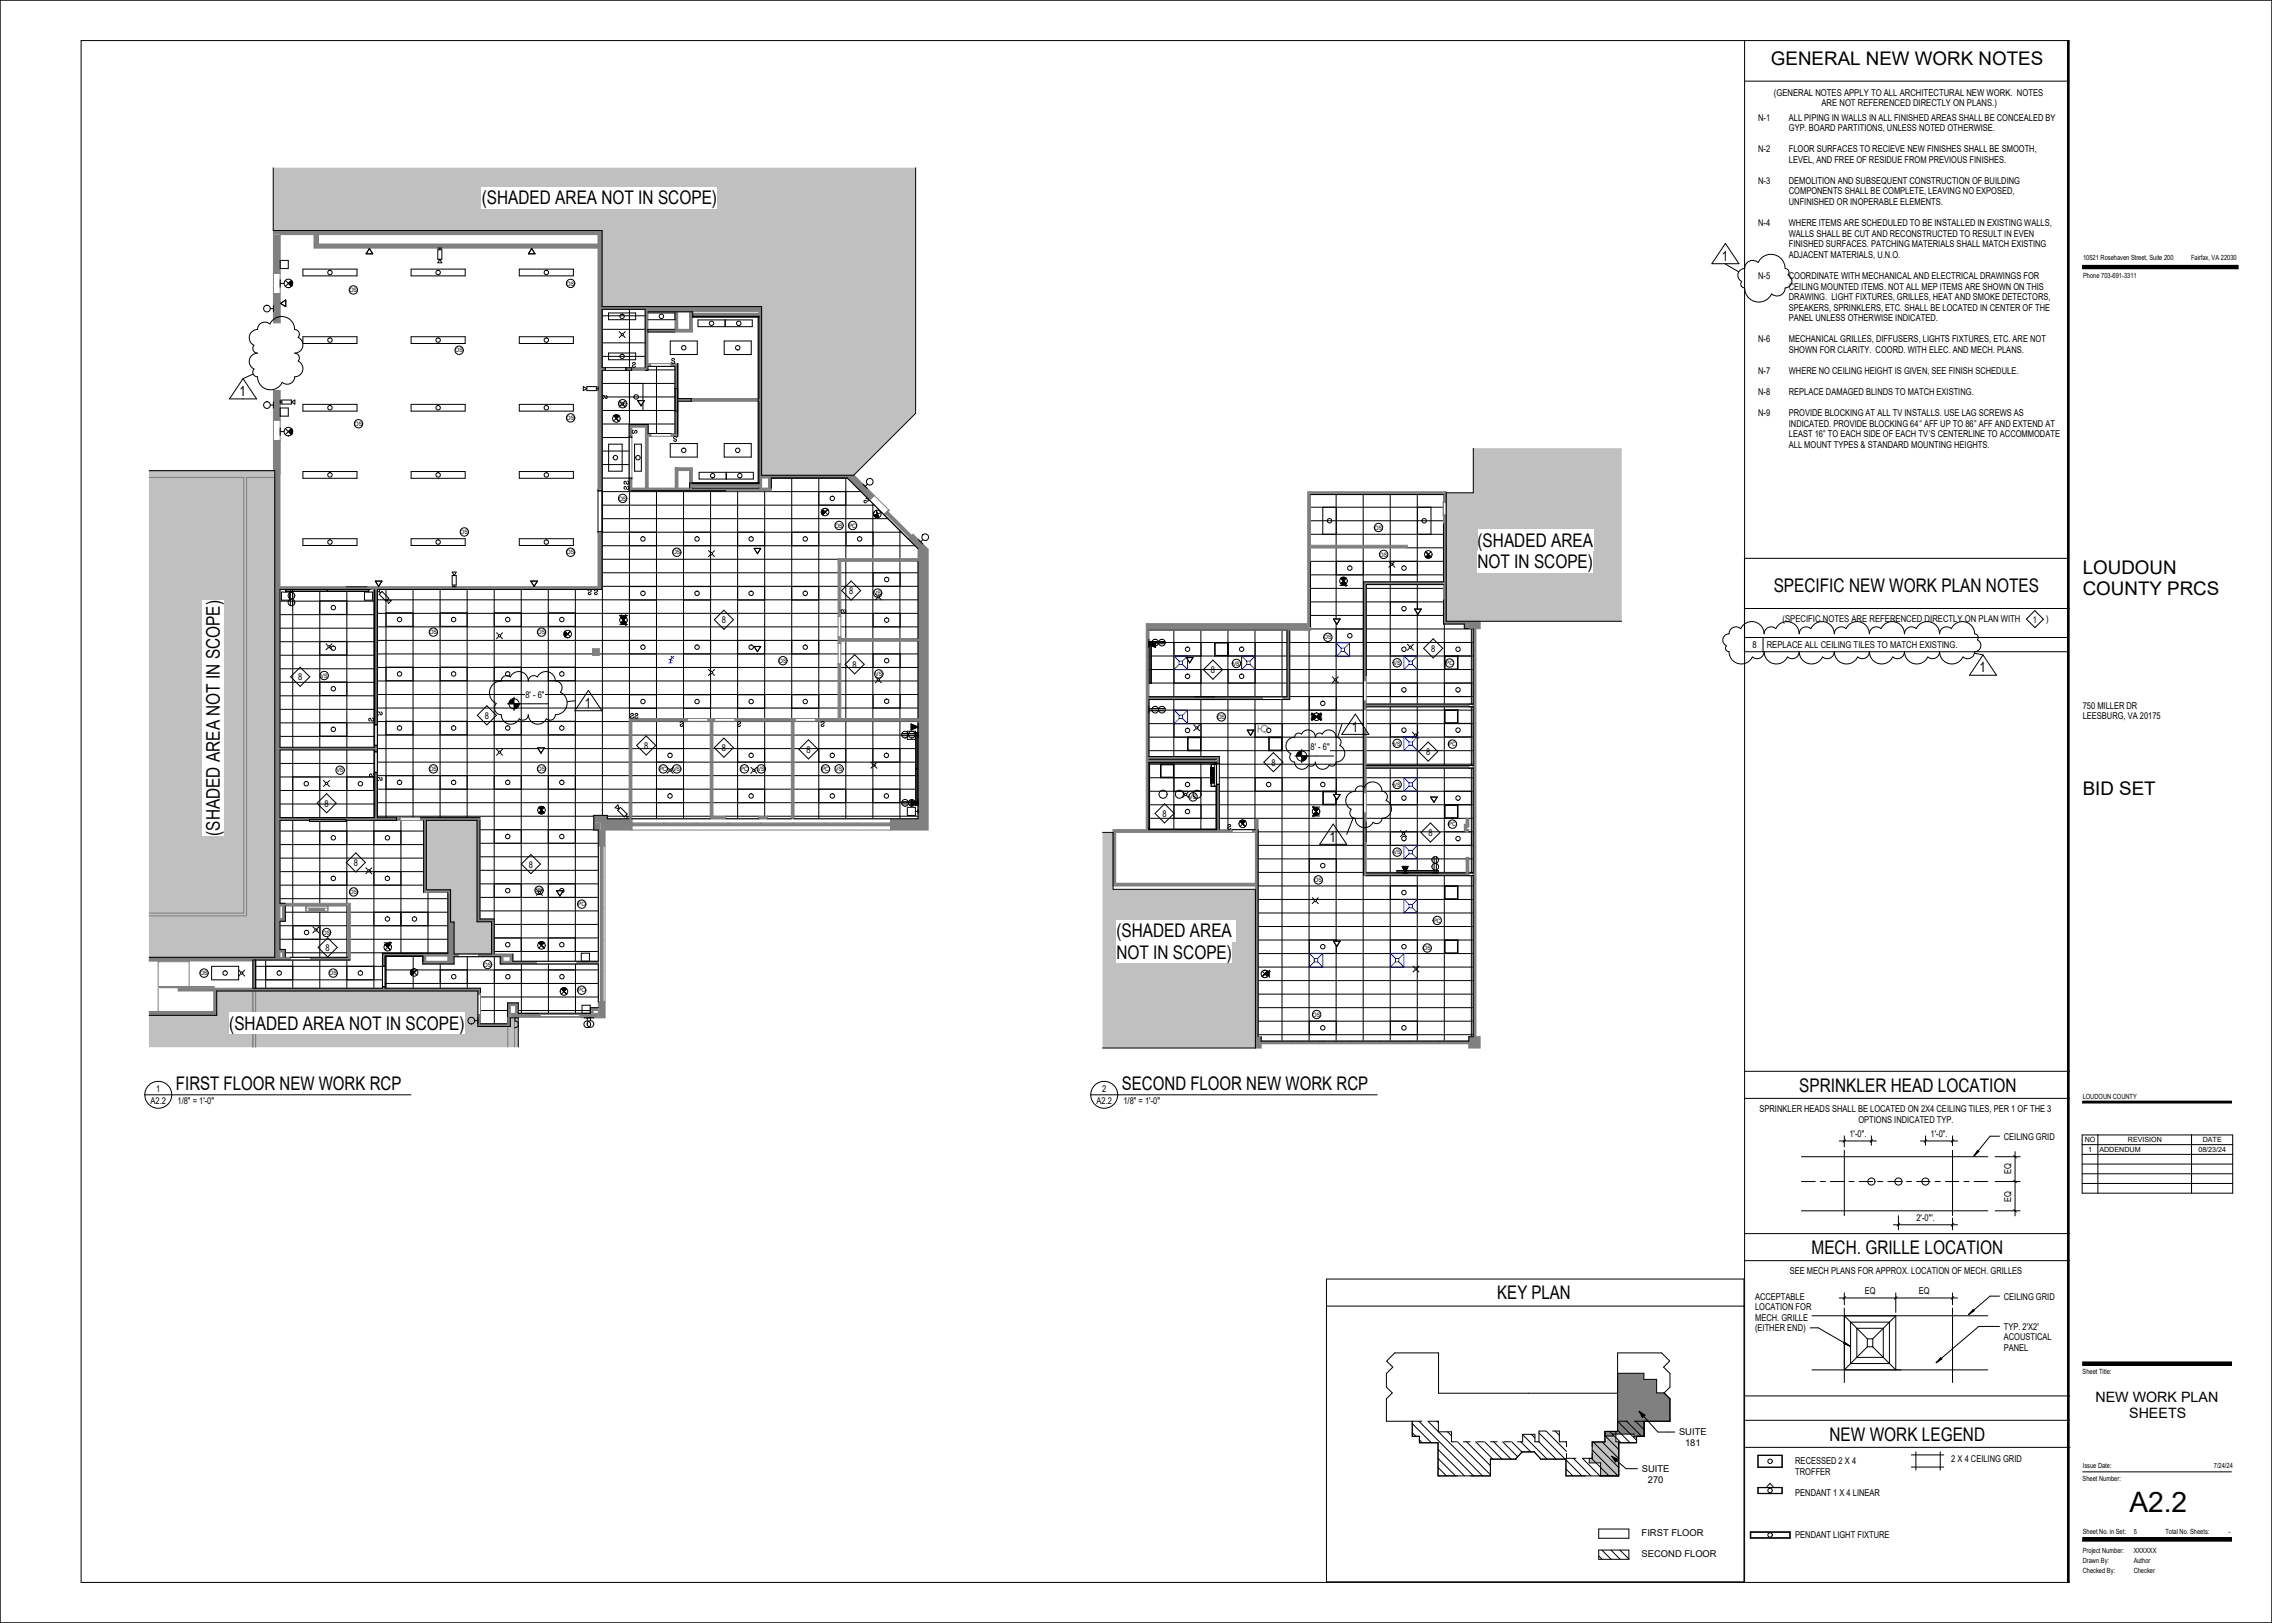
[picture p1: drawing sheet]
<svg xmlns="http://www.w3.org/2000/svg" width="1067mm" height="762mm" viewBox="0 0 1067 762" stroke-linecap="round" stroke-linejoin="round" font-family="sans-serif">
<defs><g id="words">
<text font-size="13.2" x="1000" y="710">A2.2</text>
<g font-size="8.8">
<text x="832" y="31">GENERAL NEW WORK NOTES</text>
<text x="226" y="96">(SHADED AREA NOT IN SCOPE)</text>
<text x="694" y="257">(SHADED AREA</text>
<text x="694" y="267">NOT IN SCOPE)</text>
<text x="978" y="270">LOUDOUN</text>
<text x="833" y="278">SPECIFIC NEW WORK PLAN NOTES</text>
<text x="978" y="280">COUNTY PRCS</text>
<text x="978" y="373">BID SET</text>
<text x="103" y="392" transform="rotate(-90 103 392)">(SHADED AREA NOT IN SCOPE)</text>
<text x="524" y="440">(SHADED AREA</text>
<text x="524" y="450">NOT IN SCOPE)</text>
<text x="108" y="483">(SHADED AREA NOT IN SCOPE)</text>
<text x="83" y="512">FIRST FLOOR NEW WORK RCP</text>
<text x="527" y="512">SECOND FLOOR NEW WORK RCP</text>
<text x="845" y="513">SPRINKLER HEAD LOCATION</text>
<text x="851" y="589">MECH. GRILLE LOCATION</text>
<text x="703" y="610">KEY PLAN</text>
<text x="859" y="676">NEW WORK LEGEND</text>
</g>
<g font-size="6.7">
<text x="809" y="123">1</text>
<text x="112" y="186">1</text>
<text x="929" y="316">1</text>
<text x="275" y="332">1</text>
<text x="635" y="344">1</text>
<text x="624" y="395">1</text>
<text x="984" y="658">NEW WORK PLAN</text>
<text x="1000" y="666">SHEETS</text>
</g>
<g font-size="4.4">
<text x="833" y="45">(GENERAL NOTES APPLY TO ALL ARCHITECTURAL NEW WORK. NOTES</text>
<text x="855" y="50">ARE NOT REFERENCED DIRECTLY ON PLANS.)</text>
<text x="826" y="57">N-1</text>
<text x="840" y="57">ALL PIPING IN WALLS IN ALL FINISHED AREAS SHALL BE CONCEALED BY</text>
<text x="840" y="62">GYP. BOARD PARTITIONS, UNLESS NOTED OTHERWISE.</text>
<text x="826" y="71">N-2</text>
<text x="840" y="71">FLOOR SURFACES TO RECIEVE NEW FINISHES SHALL BE SMOOTH,</text>
<text x="840" y="76">LEVEL, AND FREE OF RESIDUE FROM PREVIOUS FINISHES.</text>
<text x="826" y="86">N-3</text>
<text x="840" y="86">DEMOLITION AND SUBSEQUENT CONSTRUCTION OF BUILDING</text>
<text x="840" y="91">COMPONENTS SHALL BE COMPLETE, LEAVING NO EXPOSED,</text>
<text x="840" y="96">UNFINISHED OR INOPERABLE ELEMENTS.</text>
<text x="826" y="106">N-4</text>
<text x="840" y="106">WHERE ITEMS ARE SCHEDULED TO BE INSTALLED IN EXISTING WALLS,</text>
<text x="840" y="111">WALLS SHALL BE CUT AND RECONSTRUCTED TO RESULT IN EVEN</text>
<text x="840" y="116">FINISHED SURFACES. PATCHING MATERIALS SHALL MATCH EXISTING</text>
<text x="840" y="121">ADJACENT MATERIALS, U.N.O.</text>
<text x="826" y="131">N-5</text>
<text x="840" y="131">COORDINATE WITH MECHANICAL AND ELECTRICAL DRAWINGS FOR</text>
<text x="840" y="136">CEILING MOUNTED ITEMS. NOT ALL MEP ITEMS ARE SHOWN ON THIS</text>
<text x="840" y="141">DRAWING. LIGHT FIXTURES, GRILLES, HEAT AND SMOKE DETECTORS,</text>
<text x="840" y="146">SPEAKERS, SPRINKLERS, ETC. SHALL BE LOCATED IN CENTER OF THE</text>
<text x="840" y="151">PANEL UNLESS OTHERWISE INDICATED.</text>
<text x="826" y="161">N-6</text>
<text x="840" y="161">MECHANICAL GRILLES, DIFFUSERS, LIGHTS FIXTURES, ETC. ARE NOT</text>
<text x="840" y="166">SHOWN FOR CLARITY. COORD. WITH ELEC. AND MECH. PLANS.</text>
<text x="826" y="176">N-7</text>
<text x="840" y="176">WHERE NO CEILING HEIGHT IS GIVEN, SEE FINISH SCHEDULE.</text>
<text x="826" y="186">N-8</text>
<text x="840" y="186">REPLACE DAMAGED BLINDS TO MATCH EXISTING.</text>
<text x="826" y="196">N-9</text>
<text x="840" y="196">PROVIDE BLOCKING AT ALL TV INSTALLS. USE LAG SCREWS AS</text>
<text x="840" y="200">INDICATED. PROVIDE BLOCKING 64</text>
<text x="901" y="200">”</text>
<text x="903" y="200">AFF UP TO 86”</text>
<text x="929" y="200">AFF AND EXTEND AT</text>
<text x="840" y="205">LEAST 16</text>
<text x="856" y="205">”</text>
<text x="858" y="205">TO EACH SIDE OF EACH TV’</text>
<text x="907" y="205">S CENTERLINE TO ACCOMMODATE</text>
<text x="840" y="210">ALL MOUNT TYPES &amp; STANDARD MOUNTING HEIGHTS.</text>
<text x="399" y="279">8</text>
<text x="339" y="293">8</text>
<text x="837" y="292">(SPECIFIC NOTES ARE REFERENCED DIRECTLY ON PLAN WITH</text>
<text x="955" y="293">1</text>
<text x="961" y="292">)</text>
<text x="823" y="304">8</text>
<text x="830" y="304">REPLACE ALL CEILING TILES TO MATCH EXISTING.</text>
<text x="672" y="306">8</text>
<text x="400" y="314">8</text>
<text x="569" y="316">8</text>
<text x="140" y="319">8</text>
<text x="247" y="328">8' - 6&quot;</text>
<text x="978" y="333">750 MILLER DR</text>
<text x="228" y="338">8</text>
<text x="978" y="338">LEESBURG, VA 20175</text>
<text x="302" y="352">8</text>
<text x="339" y="353">8</text>
<text x="379" y="354">8</text>
<text x="615" y="352">8' - 6&quot;</text>
<text x="597" y="360">8</text>
<text x="670" y="355">8</text>
<text x="152" y="379">8</text>
<text x="546" y="384">8</text>
<text x="671" y="393">8</text>
<text x="166" y="407">8</text>
<text x="248" y="407">8</text>
<text x="153" y="447">8</text>
<text x="73" y="513">1</text>
<text x="518" y="513">2</text>
<text x="71" y="518">A2.2</text>
<text x="83" y="519">1/8&quot; = 1'-0&quot;</text>
<text x="515" y="518">A2.2</text>
<text x="528" y="519">1/8&quot; = 1'-0&quot;</text>
<text x="826" y="522">SPRINKLER HEADS SHALL BE LOCATED ON 2X4 CEILING TILES, PER 1 OF THE 3</text>
<text x="873" y="527">OPTIONS INDICATED TYP.</text>
<text x="868" y="534">1'-0&quot;.</text>
<text x="907" y="534">1'-0&quot;.</text>
<text x="941" y="535">CEILING GRID</text>
<text x="944" y="551" transform="rotate(-90 944 551)">EQ</text>
<text x="944" y="564" transform="rotate(-90 944 564)">EQ</text>
<text x="900" y="573">2'-0&quot;'.</text>
<text x="840" y="598">SEE MECH PLANS FOR APPROX. LOCATION OF MECH. GRILLES</text>
<text x="824" y="610">ACCEPTABLE</text>
<text x="876" y="608">EQ</text>
<text x="901" y="608">EQ</text>
<text x="941" y="610">CEILING GRID</text>
<text x="824" y="615">LOCATION FOR</text>
<text x="824" y="620">MECH. GRILLE</text>
<text x="824" y="625">(EITHER END)</text>
<text x="941" y="624">TYP. 2'X2'</text>
<text x="941" y="629">ACOUSTICAL</text>
<text x="941" y="634">PANEL</text>
<text x="788" y="674">SUITE</text>
<text x="791" y="679">181</text>
<text x="843" y="688">RECESSED 2 X 4</text>
<text x="916" y="687">2 X 4 CEILING GRID</text>
<text x="771" y="691">SUITE</text>
<text x="843" y="693">TROFFER</text>
<text x="774" y="696">270</text>
<text x="843" y="703">PENDANT 1 X 4 LINEAR</text>
<text x="771" y="721">FIRST FLOOR</text>
<text x="843" y="722">PENDANT LIGHT FIXTURE</text>
<text x="771" y="731">SECOND FLOOR</text>
</g>
<g font-size="3.4">
<text x="978" y="122">10521 Rosehaven Street, Suite 200</text>
<text x="1029" y="122">Fairfax, VA 22030</text>
<text x="978" y="130">Phone 703-691-3311</text>
<text x="978" y="516">LOUDOUN COUNTY</text>
<text x="979" y="536">NO</text>
<text x="999" y="536">REVISION</text>
<text x="1034" y="536">DATE</text>
<text x="981" y="541">1</text>
<text x="986" y="541">ADDENDUM</text>
<text x="1032" y="541">08/23/24</text>
<text x="978" y="645">Sheet Title:</text>
<text x="978" y="689">Issue Date:</text>
<text x="1040" y="689">7/24/24</text>
<text x="978" y="696">Sheet Number:</text>
<text x="978" y="720">Sheet No. in Set:</text>
<text x="1002" y="720">5</text>
<text x="1017" y="720">Total No. Sheets:</text>
<text x="1046" y="720">-</text>
<text x="978" y="729">Project Number:</text>
<text x="1002" y="729">XXXXXX</text>
<text x="978" y="734">Drawn By:</text>
<text x="1002" y="734">Author</text>
<text x="978" y="739">Checked By:</text>
<text x="1002" y="739">Checker</text>
</g>
<g font-size="2.8">
<text x="164" y="137">OS</text>
<text x="266" y="134">OS</text>
<text x="214" y="165">OS</text>
<text x="291" y="191">OS</text>
<text x="266" y="197">OS</text>
<text x="166" y="200">OS</text>
<text x="291" y="235">OS</text>
<text x="216" y="251">OS</text>
<text x="392" y="248">OS</text>
<text x="399" y="248">PC</text>
<text x="645" y="249">OS</text>
<text x="266" y="260">OS</text>
<text x="316" y="260">OS</text>
<text x="648" y="261">OS</text>
<text x="410" y="279">VS</text>
<text x="202" y="298">OS</text>
<text x="252" y="298">OS</text>
<text x="622" y="300">OS</text>
<text x="366" y="311">OS</text>
<text x="411" y="317">VS</text>
<text x="579" y="313">VS</text>
<text x="654" y="312">VS</text>
<text x="679" y="312">PC</text>
<text x="150" y="318">VS</text>
<text x="572" y="338">OS</text>
<text x="654" y="350">VS</text>
<text x="680" y="350">PC</text>
<text x="158" y="363">VS</text>
<text x="202" y="362">OS</text>
<text x="252" y="362">OS</text>
<text x="310" y="362">PC</text>
<text x="316" y="362">VS</text>
<text x="348" y="362">PC</text>
<text x="356" y="362">VS</text>
<text x="386" y="362">PC</text>
<text x="392" y="362">VS</text>
<text x="654" y="369">VS</text>
<text x="558" y="375">VS</text>
<text x="680" y="388">PC</text>
<text x="654" y="401">VS</text>
<text x="164" y="420">OS</text>
<text x="251" y="419">OS</text>
<text x="617" y="414">OS</text>
<text x="271" y="426">PC</text>
<text x="673" y="433">PC</text>
<text x="151" y="439">OS</text>
<text x="668" y="446">OS</text>
<text x="227" y="454">OS</text>
<text x="94" y="458">OS</text>
<text x="155" y="458">OS</text>
<text x="271" y="466">PC</text>
<text x="616" y="477">OS</text>
</g>
</g></defs>
<g fill="none" stroke="#000" stroke-width=".47">
<path d="M819 503h153M819 516h153M846 543h87M846 555h6M855 555h2M860 555h6M866 540v31M868 555h3M873 555h6M882 555h2M887 555h6M895 555h3"/>
<path d="M900 555h6M909 555h2M913 555h7M917 540v31M922 555h3M927 555h6M819 579h153M846 569h87M819 592h153M851 618h82M866 614v35M866 618l11 11"/>
<path d="M917 614v35M869 621h18v19h-18zM872 624h12v13h-12zM877 629v3M877 629h2M877 632h2M877 632l-11 11M879 629l11-11v25l-11-11M879 629v3M819 655h153M851 643h82M820 667h152"/>
<path d="M820 680h152M825 698h12v3h-12zM825 683h12v6h-12zM830 698l1-1 2 1M837 699h-11v2h11M837 683h-11v6h11M898 689h15M898 683h15M900 682v8M911 682v8M822 719h19v3h-19zM822 720h18v2h-18z"/>
<circle cx="879" cy="555" r="1.7"/>
<circle cx="891" cy="555" r="1.7"/>
<circle cx="904" cy="555" r="1.7"/>
<circle cx="831" cy="686" r="1.1"/>
<circle cx="831" cy="700" r="1.1"/>
<circle cx="831" cy="721" r="1.1"/>
</g>
<g fill="#000">
<path d="M135 133l2-1v1v2zM288 195h2h1l-2 2zM135 203l2-2v2v1zM386 239l1 1-1 2v-2zM410 242l2-1 1 2h-2zM265 296l2 2-2 1v-1zM293 291l1 1-1 1-1-1zM291 290l2-1 1 1-1 1zM428 340l3 1-3 2zM428 376l3 1-3 1zM254 380l2 2h-2h-1zM253 379h1h2l-2 1z"/>
<path d="M181 444l1-1 1 1-1 1zM193 455l1 2-1 1v-1zM253 443l1-1 2 1-2 1zM264 464h1h1l-1 2z"/>
</g>
<g fill="#808080">
<path d="M281 108h2v122h-2z"/>
<path d="M128 108h153v2h-153z"/>
<path d="M84 464h142v1h-142z"/>
<path d="M226 481h14v1h-14z"/>
<path d="M131 424h32v1h-32z"/>
<path d="M224 385h1v48h-1z"/>
<path d="M225 432h7v1h-7z"/>
<path d="M231 433h1v15h-1z"/>
<path d="M199 385h1v34h-1z"/>
<path d="M200 418h12v1h-12z"/>
<path d="M210 419h2v32h-2z"/>
<path d="M235 449h1v4h-1z"/>
<path d="M129 223h2v227h-2z"/>
<path d="M431 253l5 5v132h-5z"/>
<path d="M238 472h2v9h-2z"/>
<path d="M358 223h39l1 1h-40z"/>
<path d="M356 145h2v84h-2z"/>
<path d="M283 144h75v1h-75z"/>
<path d="M297 173h7v1h-7z"/>
<path d="M303 145h1v28h-1z"/>
<path d="M303 199h1v6h-1z"/>
<path d="M303 205h1v24h-1z"/>
<path d="M295 199h8v2h-8z"/>
<path d="M334 339h1v45h-1z"/>
<path d="M372 339h1v45h-1z"/>
<path d="M394 262h37v2h-37z"/>
<path d="M395 300h36v1h-36z"/>
<path d="M317 193h1v11h-1z"/>
<path d="M317 171h1v11h-1z"/>
<path d="M356 187v1z"/>
<path d="M325 187h31v1h-31z"/>
<path d="M70 475h32v2h-32z"/>
<path d="M100 465h2v10h-2z"/>
<path d="M147 110h2v7h-2z"/>
<path d="M149 115h132v2h-132z"/>
<path d="M133 425h1v8h-1z"/>
<path d="M131 431h2v2h-2z"/>
<path d="M131 446h3v1h-3z"/>
<path d="M133 447h1v3h-1z"/>
<path d="M199 448h11v1h-11z"/>
<path d="M199 449h1v2h-1z"/>
<path d="M212 433h1v1h-1z"/>
<path d="M212 434h1v19h-1z"/>
<path d="M238 471h5v1h-5z"/>
<path d="M242 472h1v4h-1z"/>
<path d="M277 473h4v1h-4z"/>
<path d="M277 474h2v2h-2z"/>
<path d="M240 449h1v2h-1z"/>
<path d="M279 383h6v3h-6z"/>
<path d="M361 224h1v5h-1z"/>
<path d="M297 229h65v1h-65z"/>
<path d="M317 220h1v9h-1z"/>
<path d="M318 220h7v1h-7z"/>
<path d="M324 227h1v2h-1z"/>
<path d="M324 221h1v6h-1z"/>
<path d="M325 227h31v1h-31z"/>
<path d="M317 146h1v10h-1z"/>
<path d="M318 155h7v1h-7z"/>
<path d="M324 146h1v9h-1z"/>
<path d="M325 147h31v2h-31z"/>
<path d="M325 147v2z"/>
<path d="M304 145h52v1h-52z"/>
<path d="M417 241l10 11z"/>
<path d="M416 241l1-1v1l-1 1z"/>
<path d="M427 252l1-1v1h-1z"/>
<path d="M128 207v14h1v2h3v-16zM128 183v14h4v-14zM128 138v14h4v-14zM128 110v18h4v-18z"/>
<path d="M172 276v1h109v-1zM131 276v1h32v-1z"/>
<path d="M224 476v6h2v-6zM224 465v2h2v-2z"/>
<path d="M197 384v1h28v-1zM186 384v1h2v-1z"/>
<path d="M225 448v1h16v-1zM213 448v1h2v-1z"/>
<path d="M271 451v2h10v-2zM236 451v2h16v-2z"/>
<path d="M429 251l-2 2 4 5v-5zM417 239l-2 3zM397 223l11 12 3-2-10-10z"/>
<path d="M282 384v6h15v-6zM418 384v6h13v-6z"/>
<path d="M281 471v7h3v-7zM281 390v7h3v-7z"/>
<path d="M273 476v2h8v-2zM240 476v2h3v-2z"/>
<path d="M295 225v6h2v-6zM295 201v4h2v-4z"/>
<path d="M345 337v2h28v-2zM332 337v2h4v-2zM297 337v2h26v-2z"/>
<path d="M394 312v25h1v-25zM394 299v3h1v-3zM394 264v25h1v-25z"/>
<path d="M315 204v1h3v-1zM304 204v1h2v-1z"/>
<path d="M304 171v1h1v-1zM315 171v1h2v-1z"/>
<path d="M70 450v1h66v-1zM146 450v1h17v-1z"/>
</g>
<path d="M297 387h15M312 387h15M327 387h15M343 387h14M358 387h14" fill="none" stroke="#808080" stroke-width=".47"/>
<g fill="#808080">
<path d="M418 387v1z"/>
<path d="M297 387v1z"/>
<path d="M312 387v1z"/>
<path d="M327 387v1z"/>
<path d="M342 387h1v1h-1z"/>
<path d="M357 387h1v1h-1z"/>
<path d="M356 383h4v1h-4z"/>
</g>
<path d="M373 387h15M388 387h15M403 387h15" fill="none" stroke="#808080" stroke-width=".47"/>
<g fill="#808080">
<path d="M372 387h1v1h-1z"/>
<path d="M388 387v1z"/>
<path d="M403 387v1z"/>
<path d="M335 383h6v1h-6z"/>
</g>
<path d="M283 412v14M283 427v14M283 441v15M283 456v14" fill="none" stroke="#808080" stroke-width=".47"/>
<g fill="#808080">
<path d="M282 397h1v1h-1z"/>
<path d="M282 470h1v1h-1z"/>
<path d="M282 456h1h-1z"/>
<path d="M282 441h1h-1z"/>
<path d="M282 426h1v1h-1z"/>
<path d="M279 386h3v4h-3z"/>
</g>
<path d="M283 398v14" fill="none" stroke="#808080" stroke-width=".47"/>
<g fill="#808080">
<path d="M282 412h1h-1z"/>
<path d="M272 476h1v1h-1z"/>
</g>
<path d="M244 477h9" fill="none" stroke="#808080" stroke-width=".47"/>
<g fill="#808080">
<path d="M243 476h1v1h-1z"/>
<path d="M253 476v1z"/>
<path d="M281 250h2v27h-2z"/>
<path d="M295 337h2v47h-2z"/>
<path d="M163 424h2v27h-2z"/>
<path d="M199 451h13v2h-13z"/>
<path d="M278 305h3v3h-3z"/>
<path d="M163 276h9v1h-9z"/>
<path d="M318 187v1z"/>
<path d="M318 187h7v1h-7z"/>
<path d="M317 182h1v11h-1z"/>
<path d="M304 155h13v1h-13z"/>
<path d="M131 384h55v1h-55z"/>
<path d="M131 351h45v1h-45z"/>
<path d="M180 448h19v1h-19z"/>
<path d="M295 224v1h2v-1zM295 205h2z"/>
<path d="M294 173v1h3v-1zM283 173v1h1v-1z"/>
<path d="M176 363v21h1v-21zM176 350v3h1v-3zM176 277v63h1v-63z"/>
<path d="M281 250h2zM281 230h2z"/>
</g>
<path d="M70 477v15h173v-14h-3v4h-16v-17h-122v12zM70 221v229h59v-229zM200 385v33h12v15h1v15h18v-15h-7v-48zM128 79v29h155v36h75v79h43l29-29v-115z" fill="#c0c0c0"/>
<g fill="#fff">
<path d="M181 449v15h45v17h12v-10h5v5h34v-3h4v-20h-46v-4h-22v4h-14v-4zM264 464h1h1l-1 2zM193 455l1 2-1 1v-1z"/>
<path d="M283 145v28h14v1h-14v103h-106v107h48v48h7v16h9v3h40v-61h-2v-7h6v1h10v-47h99v-75h37v-4l-33-34h-36v6l-67 1v-32h9v5h13v-32h-13v2h-7v-1h6v-28zM253 443l1-1 2 1-2 1zM261 418h3l-1 3zM373 339v45h58v-45zM335 339v44h6v1h15v-1h4v1h12v-45zM297 339v45h37v-45zM253 379h1h2l-2 1zM254 380l2 2h-2h-1zM430 361h1v16v1h-1h-2v-2l2 1zM430 344h1v17h-1zM252 351h4l-2 3zM428 340l3 1-3 2zM395 301v36h36v-36zM278 305h3v3h-3zM354 304h3l-1 2zM395 264v36h36v-36zM265 296l2 2-2 1v-1zM293 291l1 1-1 1-1-1zM291 290l2-1 1 1-1 1zM354 258h3l-1 2zM410 242l2-1 1 2h-2zM386 239l1 1-1 2v-2zM288 195h2h1l-2 2zM299 188h4l-2 3z"/>
<path d="M131 385v39h34v27h-45v13h60v-16h30v-29h-11v-34h-37v1zM134 425v8h-3v13h3v4h29v-25h-9v3h-10v-3zM181 444l1-1 1 1-1 1zM131 352v32h45v-32zM131 277v74h45v-74zM154 277h19v1h-19zM134 277h20v1h-20z"/>
</g>
<g fill="#808080">
<path d="M238 478h2v4h-2z"/>
<path d="M119 451h1v13h-1z"/>
<path d="M273 476v1z"/>
<path d="M253 476h1v1h-1z"/>
<path d="M272 477h1z"/>
<path d="M180 463v1h1v-1zM180 449v5h1v-5z"/>
<path d="M373 337v2v-2zM383 337v2h48v-2z"/>
</g>
<g fill="none" stroke="#000" stroke-width=".47">
<path d="M128 79v29h155v36h75v79h43l29-29v-115M173 117l2 2h-3zM206 117h1v5h-1zM206 117h1M207 117h.1M250 117l1 2h-3zM132 133h1M132 122h3v4h-3zM132 131v4M134 132l3 3v-2v-1l-3 3M142 126h26v4h-26zM193 126h25v4h-25z"/>
<path d="M207 122v1h-1zM244 126h25v4h-25zM127 145h1M128 143v3M132 142l2-1v3zM142 158h26v3h-26zM193 158h25v3h-25zM244 158h25v3h-25zM283 148h20M283 155h20M286 147h12v3h-12zM291 156h1"/>
<path d="M292 158l-1 1M293 158l1 1M294 156h-1M296 145v28M304 147h13v3h-13M304 146h21v3h31v78h-32v2M317 155h-13v1h13M328 150h25v3h-25zM340 150v3M341 150v3M356 149h-31h31v38M283 161h20"/>
<path d="M283 167h20M284 173v1M286 166h12v3h-12zM294 173v1M296 174v25M297 174h.1M297 171v-1a.7 .7 0 0 1 1 0 .7 .7 0 0 1 0 1 .7 .7 0 0 1-1 0v1h1M303 173v-28h-20v28h14v1h-14v209M304 174h13M304 173v1h-1M304 172h13v32M308 172v32"/>
<path d="M315 160h12v6h-12zM317 169a.7 .7 0 0 0-1 0 .7 .7 0 0 0 0 1 .7 .7 0 0 0 1 0l-1 1-1-1M318 171v34M318 171h.1M340 160h13v6h-13zM127 190h1M128 189v3M132 188v2M132 192h3v3h-3zM132 189h.1M132 188h5v2h-5zM137 189l1-1v2z"/>
<path d="M142 190h26v3h-26zM193 190h25v3h-25zM244 190h25v3h-25zM274 182h2l-2 1zM276 182h4v1h-4zM280 182h1M281 182v1M283 180h34M283 186h34M283 193h34M283 199h34M285 186a.7 .7 0 0 1 0 1 .7 .7 0 0 1-1 0 .7 .7 0 0 1 0-1h-1v1"/>
<path d="M288 198l3-3h-1h-2l3 3M291 188l1 1M292 190l-1 1M293 190l1 1M294 188l-1 1M299 188h4l-2 3zM302 180v8M302 189v4M317 182h1M317 193h1M318 187h7v1h-7M356 188v39h-31h31"/>
<path d="M132 201v3M132 203h1M134 201l3 3v-1v-2l-3 3M283 212h12M283 218h12M286 209h6v12h-6zM297 205h-14M297 202a.8 .8 0 0 0 0 1 .8 .8 0 0 0 1 0 .8 .8 0 0 0 0-1h1v1M298 209h3v12h-3zM315 208h12v7h-12zM315 204h-11v-5h-9v32l46-1M318 206a.8 .8 0 0 0-1-1 .8 .8 0 0 0-1 1 .8 .8 0 0 0 1 0v1h-1"/>
<path d="M318 205h.1M340 208h13v7h-13zM70 221h59v229h-59M142 221h26v4h-26zM193 221h25v4h-25zM244 221h25v4h-25zM281 230v20M281 230h2M283 224h14v1M283 231h121M283 237h128M295 226a.8 .8 0 0 1 0 1 .8 .8 0 0 1-1 0 .8 .8 0 0 1 0-1h-1l1 1"/>
<path d="M295 228a.8 .8 0 0 1 0 1 .8 .8 0 0 1-1 1 .8 .8 0 0 1 0-1h-1l1 1M296 231v106M308 231v106M321 231v106M325 229h31M328 222h26v3h-26zM334 231v106M341 222v3M346 230v107M359 230v107M362 229v-5h36l33 34M372 224v113"/>
<path d="M384 224v113M389 239l-3 3v-2v-1l3 3M397 224v38M405 227l2 2M407 234a.8 .8 0 0 1 1 0 1.1 1.1 0 0 1-1 2 .8 .8 0 0 1-1-1v1h1M407 227l-1 1M410 236v26M411 240l2 3h-2l-1-1 4-1M142 253h26v3h-26zM193 253h25v3h-25zM244 253h25v3h-25zM281 250h2"/>
<path d="M283 244h134M283 250h140M283 256h147M333 259h.1M336 259h-1M354 258h3l-1 2zM397 250v6M410 250v6M423 249v13M431 253l2 2M433 253l-1 1M132 278h4v4h-4z"/>
<path d="M134 277v1M134 277v1h39v-1M136 277v7M137 277v74M150 278v73M154 277v1M163 276h9M163 278v73M171 278h4v4h-4zM173 277v1M174 277h-43v74h45v-74M176 277v74"/>
<path d="M176 273h3l-1 2zM177 278h1M178 278h1M178 277v1M179 278l4 3-2 1-3-3zM181 277v107M194 277v107M207 277v107M212 276h2M212 270h2v5h-2zM212 269h2l-1 1zM213 275v1"/>
<path d="M219 277v107M232 277v171M245 277v174M249 273h3l-1 2zM257 277v174M270 277v174M276 278a.8 .8 0 0 1 1-1 .8 .8 0 0 1 1 1 1 1 0 0 1-2 0l1 1h1M279 278a.8 .8 0 0 1 1-1 .8 .8 0 0 1 1 1 1 1 0 0 1-2 0l1 1h1M283 263h111M283 269h111M283 275h111M283 277h-106v107h9v1h-24"/>
<path d="M333 261h.1M335 261h1M395 269h36M395 275h36M397 264v36M410 264v36M410 269v6M411 279l1 1M414 279l-1 1M423 264v36M423 269v6M431 264v36"/>
<path d="M131 282h45M131 289h45M131 295h45M150 288h13M177 282h217M177 288h217M177 294h217M181 288h13M181 294h13M182 282h2l-2 1zM207 288h12M207 294h12"/>
<path d="M232 288h13M232 294h13M233 297l1 1M234 299l-1 1M235 299l1 1M236 297l-1 1M257 288h13M257 294h13M268 296l-3 3v-1v-2l3 3M291 289l1 1M291 290l2-1 1 1-2 2 1 1 1-1zM292 289h-1"/>
<path d="M294 289h.1M294 293h.1M294 289h-3M294 289v1M294 293h-3M294 293v1M296 282h12M321 282h13M346 282h13M372 282h12M395 282h36M395 288h36"/>
<path d="M395 294h36M397 286a.7 .7 0 0 1 0 1 .7 .7 0 0 1-1 1 .7 .7 0 0 1 0-1h-1l1 1M410 288v6M412 281l-1 1M413 281l1 1M423 288v6M131 301h45M131 308h45M131 314h45M150 301h13M153 302l1 1M154 304l-1 1"/>
<path d="M155 304l1 1M156 302l-1 1M177 301h217M177 307h101M177 313h217M177 320h217M181 313h13M181 320h13M207 313h12M207 320h12M232 313h13M232 320h13"/>
<path d="M257 313h13M257 320h13M281 307h113M333 314v1M333 316v1M335 316l1 1M336 314l-1 1M354 304h3l-1 2zM395 307h36M395 313h36M395 320h36M397 301v36"/>
<path d="M410 301v36M410 307v6M411 318l1 1M412 320l-1 1M413 320l1 1M414 318l-1 1M423 301v36M423 307v6M431 301v36M131 320h45M131 327h45M131 333h45"/>
<path d="M131 339h45M150 320h13M150 327h13M150 339h13M175 337a.8 .8 0 0 1 0 1 .8 .8 0 0 1-1 1 .8 .8 0 0 1 0-1h-1l1 1M177 326h217M177 332h217M177 339h118M179 334a.7 .7 0 0 1 0 1 .7 .7 0 0 1-1 1 .7 .7 0 0 1 0-1h-1l1 1M181 339h13M207 339h12M232 339h13"/>
<path d="M257 339h13M296 333h12M296 336v-1a.7 .7 0 0 1 1 0 .7 .7 0 0 1 0 1 .7 .7 0 0 1-1 0v1h2M297 339h37M298 336v-1a.7 .7 0 0 1 1 0 .7 .7 0 0 1 0 1 .7 .7 0 0 1-1 0l1 1h1M308 339v45M319 339a.8 .8 0 0 1 1 0 .8 .8 0 0 1 1 1 .8 .8 0 0 1-1 0v1h1M321 339v45M321 333h13M335 339h37M346 339a.8 .8 0 0 1 1 0 .8 .8 0 0 1 1 1 .8 .8 0 0 1-1 0v1h1M346 339v45"/>
<path d="M346 333h13M359 339v44M372 333h12M373 339h58M384 339v45M386 339a.8 .8 0 0 1 1 0 .8 .8 0 0 1 0 1 .8 .8 0 0 1-1 0v1h1M395 326h36M395 332h36M397 339v45M410 339v45M410 326v6M423 339v45"/>
<path d="M423 326v6M428 340l3 1-3 2zM431 339v45h-58M131 346h45M131 358h45M131 352h45v32h-45zM137 352v32M150 352v32M150 346h13M163 352v32M176 352v32M176 350h1"/>
<path d="M176 353h1M176 340h1M177 345h118M177 352h76M177 358h118M181 345h13M207 345h12M232 345h13M233 352l1 1M234 354l-1 1M235 354l1 1M236 352l-1 1"/>
<path d="M252 351h4l-2 3zM255 352h40M257 345h13M297 345h37M297 352h37M297 358h37M335 345h37M335 352h37M335 358h37M373 345h58M373 352h57M373 358h57"/>
<path d="M409 358l1 1M410 360l-1 1M411 360l1 1M412 358l-1 1M423 344h8M423 345h8M426 343h4v4h-4zM430 344v33M431 352h.1M431 358h.1M431 344h-1v33M131 365h45"/>
<path d="M131 371h45M131 378h45M152 366l1 1M153 369h-1M154 369h1M155 366l-1 1M175 363a.8 .8 0 0 1 1 1 .8 .8 0 0 1-1 1 .8 .8 0 0 1-1-1v1M176 363h1M177 364h118M177 371h118M177 377h118M179 365a.7 .7 0 0 1 0 1 .7 .7 0 0 1-1 0 .7 .7 0 0 1 0-1h-1l1 2"/>
<path d="M253 379h1h2l-3 3h1h2zM290 378l1 2-2-1zM297 364h37M297 371h37M297 377h37M313 360l1 1M314 362l-1 1M315 362l1 1M316 360l-1 1M335 364h37M335 371h37M335 377h37"/>
<path d="M353 360v1M353 362v1M355 362v1M355 360v1M373 364h57M373 371h57M373 377h55M423 376h8M423 377h8M426 379h4v4h-4zM428 376l3 1-3 1zM430 378h1"/>
<path d="M430 361h1M430 377v1M431 364h.1M431 371h.1M431 377h.1M131 384h45M131 390h68M131 397h68M137 385v39M145 385h-14v39h3M145 385h17v1h-17zM145 386h17"/>
<path d="M150 386v38M163 385v39M176 385v79M177 383h102M188 385v63M197 384h28M199 385v34M200 385h24v48h7v15h-18v-15h-1v-15h-12zM225 390h54M225 396h56M225 385v47h7M285 383h10"/>
<path d="M290 380l1-1 3 3-1 2zM294 383h.1M294 383h1M294 383v1M295 384h-10v-1h-6v7h2v61h-40v-3M297 383h37M297 384h37M341 383h15M341 384h15M360 383h12M360 384h12M373 383h58"/>
<path d="M430 381h1M131 403h68M131 409h68M131 416h68M172 407l1 1M173 410h-1M174 410h1M175 407l-1 1M201 419v29M210 419v29h-30v16h-61v-13h45M225 402h56M225 409h56"/>
<path d="M225 415h56M252 418h1M253 420h-1M254 420h1M255 418h-1M261 418h3l-1 3zM263 418a1.1 1.1 0 0 1 1-1 1.1 1.1 0 0 1 1 1 1.1 1.1 0 0 1-1 1M131 422h79M131 435h32M134 428h29M134 425v8h-3v13h3v4M137 425v25"/>
<path d="M138 435v6M147 435l1 1M148 437l-1 1M149 437l1 1M150 435l-1 1M150 428v22M150 435v6M163 425v25M165 428h45M165 435h45M225 421h56M225 428h56"/>
<path d="M232 434h49M99 454h13v6h-13zM112 455l1 1M113 458h-1M114 458h1M115 456h-1M120 454h60M120 451v13M125 451v13M131 441h32M134 447h29M136 450h27"/>
<path d="M137 451v13M150 451v13M163 451v13M165 441h45M165 447h45M180 454h1M181 455h100M181 449v15M183 442l1 1M183 446l-2-2 1-1 1 1-2 2M184 443h-4M184 443h-1"/>
<path d="M194 449v7M194 457v7M196 455l-3 3v-1v-2l3 3M207 453v11M219 449v15M232 440h49M232 447h49M232 449v32M245 453v23M256 445l-3-2 1-1 2 1-3 2M258 453v23M270 453v23"/>
<path d="M273 451v-3h4v3M70 477h32v-12h122v17h16v-4h3v14M120 460h60M180 463h1M181 462h100M223 479h1M226 474h12M226 468h55M226 466v-2h-45v-15h18v4h14v-4h22v4h46v18M242 479a1.6 1.6 0 0 1 1 2 1.6 1.6 0 0 1-1 2M242 478v1M243 474h34"/>
<path d="M266 467l-2-3h1h1l-2 3M273 476v-4h4v4h-34v-5h-5v10h-12M274 478h5M276 478v1M277 473h4M277 478v1"/>
<circle cx="135" cy="133" r="2"/>
<circle cx="155" cy="128" r="1.1"/>
<circle cx="166" cy="136" r="2"/>
<circle cx="206" cy="128" r="1.1"/>
<circle cx="257" cy="128" r="1.1"/>
<circle cx="268" cy="133" r="2"/>
<circle cx="125" cy="145" r="1.6"/>
<circle cx="155" cy="160" r="1.1"/>
<circle cx="206" cy="160" r="1.1"/>
<circle cx="257" cy="160" r="1.1"/>
<circle cx="292" cy="149" r="1.1"/>
<circle cx="292" cy="157" r=".6"/>
<circle cx="311" cy="149" r="1.1"/>
<circle cx="334" cy="152" r="1.1"/>
<circle cx="347" cy="152" r="1.1"/>
<circle cx="216" cy="164" r="2"/>
<circle cx="292" cy="167" r="1.1"/>
<circle cx="321" cy="163" r="1.1"/>
<circle cx="346" cy="163" r="1.1"/>
<circle cx="125" cy="190" r="1.6"/>
<circle cx="155" cy="191" r="1.1"/>
<circle cx="168" cy="199" r="2"/>
<circle cx="206" cy="191" r="1.1"/>
<circle cx="257" cy="191" r="1.1"/>
<circle cx="268" cy="196" r="2"/>
<circle cx="289" cy="197" r="1.8"/>
<circle cx="292" cy="190" r=".6"/>
<circle cx="292" cy="190" r="2"/>
<circle cx="299" cy="186" r="1.1"/>
<circle cx="135" cy="203" r="2"/>
<circle cx="289" cy="215" r="1.1"/>
<circle cx="300" cy="215" r="1.1"/>
<circle cx="321" cy="211" r="1.1"/>
<circle cx="346" cy="211" r="1.1"/>
<circle cx="155" cy="223" r="1.1"/>
<circle cx="206" cy="223" r="1.1"/>
<circle cx="257" cy="223" r="1.1"/>
<circle cx="292" cy="234" r="2"/>
<circle cx="335" cy="223" r="1.1"/>
<circle cx="347" cy="223" r="1.1"/>
<circle cx="391" cy="234" r="1.1"/>
<circle cx="408" cy="226" r="1.6"/>
<circle cx="155" cy="255" r="1.1"/>
<circle cx="206" cy="255" r="1.1"/>
<circle cx="218" cy="250" r="2"/>
<circle cx="257" cy="255" r="1.1"/>
<circle cx="268" cy="259" r="2"/>
<circle cx="302" cy="253" r="1.1"/>
<circle cx="318" cy="259" r="2"/>
<circle cx="327" cy="253" r="1.1"/>
<circle cx="334" cy="260" r=".6"/>
<circle cx="353" cy="253" r="1.1"/>
<circle cx="378" cy="253" r="1.1"/>
<circle cx="387" cy="240" r="1.8"/>
<circle cx="394" cy="247" r="2"/>
<circle cx="400" cy="247" r="2"/>
<circle cx="404" cy="253" r="1.1"/>
<circle cx="412" cy="241" r="1.8"/>
<circle cx="434" cy="252" r="1.6"/>
<circle cx="137" cy="280" r="1.6"/>
<circle cx="302" cy="279" r="1.1"/>
<circle cx="327" cy="279" r="1.1"/>
<circle cx="353" cy="279" r="1.1"/>
<circle cx="378" cy="279" r="1.1"/>
<circle cx="412" cy="278" r="2"/>
<circle cx="416" cy="272" r="1.1"/>
<circle cx="137" cy="283" r="1.6"/>
<circle cx="157" cy="285" r="1.1"/>
<circle cx="188" cy="291" r="1.1"/>
<circle cx="203" cy="297" r="2"/>
<circle cx="213" cy="291" r="1.1"/>
<circle cx="235" cy="299" r=".6"/>
<circle cx="238" cy="291" r="1.1"/>
<circle cx="254" cy="297" r="2"/>
<circle cx="264" cy="291" r="1.1"/>
<circle cx="267" cy="298" r="1.8"/>
<circle cx="293" cy="291" r="1.8"/>
<circle cx="412" cy="280" r=".6"/>
<circle cx="416" cy="291" r="1.1"/>
<circle cx="152" cy="317" r="2"/>
<circle cx="154" cy="304" r=".6"/>
<circle cx="157" cy="304" r="1.1"/>
<circle cx="188" cy="316" r="1.1"/>
<circle cx="213" cy="316" r="1.1"/>
<circle cx="238" cy="316" r="1.1"/>
<circle cx="264" cy="316" r="1.1"/>
<circle cx="302" cy="304" r="1.1"/>
<circle cx="327" cy="304" r="1.1"/>
<circle cx="334" cy="316" r=".6"/>
<circle cx="353" cy="304" r="1.1"/>
<circle cx="368" cy="310" r="2"/>
<circle cx="378" cy="304" r="1.1"/>
<circle cx="412" cy="319" r=".6"/>
<circle cx="413" cy="316" r="2"/>
<circle cx="416" cy="310" r="1.1"/>
<circle cx="157" cy="323" r="1.1"/>
<circle cx="302" cy="329" r="1.1"/>
<circle cx="327" cy="329" r="1.1"/>
<circle cx="353" cy="329" r="1.1"/>
<circle cx="378" cy="329" r="1.1"/>
<circle cx="416" cy="329" r="1.1"/>
<circle cx="157" cy="342" r="1.1"/>
<circle cx="188" cy="342" r="1.1"/>
<circle cx="213" cy="342" r="1.1"/>
<circle cx="235" cy="353" r=".6"/>
<circle cx="238" cy="342" r="1.1"/>
<circle cx="264" cy="342" r="1.1"/>
<circle cx="315" cy="355" r="1.1"/>
<circle cx="353" cy="355" r="1.1"/>
<circle cx="391" cy="355" r="1.1"/>
<circle cx="410" cy="359" r=".6"/>
<circle cx="416" cy="355" r="1.1"/>
<circle cx="425" cy="345" r="1.6"/>
<circle cx="428" cy="345" r="1.6"/>
<circle cx="144" cy="368" r="1.1"/>
<circle cx="153" cy="368" r=".6"/>
<circle cx="160" cy="362" r="2"/>
<circle cx="169" cy="368" r="1.1"/>
<circle cx="188" cy="367" r="1.1"/>
<circle cx="203" cy="361" r="2"/>
<circle cx="213" cy="367" r="1.1"/>
<circle cx="238" cy="367" r="1.1"/>
<circle cx="254" cy="361" r="2"/>
<circle cx="264" cy="367" r="1.1"/>
<circle cx="311" cy="361" r="2"/>
<circle cx="315" cy="374" r="1.1"/>
<circle cx="315" cy="362" r=".6"/>
<circle cx="318" cy="361" r="2"/>
<circle cx="350" cy="361" r="2"/>
<circle cx="353" cy="374" r="1.1"/>
<circle cx="354" cy="362" r=".6"/>
<circle cx="357" cy="361" r="2"/>
<circle cx="388" cy="361" r="2"/>
<circle cx="391" cy="374" r="1.1"/>
<circle cx="394" cy="361" r="2"/>
<circle cx="416" cy="374" r="1.1"/>
<circle cx="425" cy="377" r="1.6"/>
<circle cx="428" cy="377" r="1.6"/>
<circle cx="157" cy="393" r="1.1"/>
<circle cx="182" cy="393" r="1.1"/>
<circle cx="238" cy="393" r="1.1"/>
<circle cx="254" cy="380" r="1.8"/>
<circle cx="264" cy="393" r="1.1"/>
<circle cx="157" cy="412" r="1.1"/>
<circle cx="166" cy="419" r="2"/>
<circle cx="173" cy="409" r=".6"/>
<circle cx="182" cy="412" r="1.1"/>
<circle cx="238" cy="418" r="1.1"/>
<circle cx="253" cy="418" r="2"/>
<circle cx="253" cy="419" r=".6"/>
<circle cx="144" cy="438" r="1.1"/>
<circle cx="148" cy="437" r=".6"/>
<circle cx="153" cy="438" r="2"/>
<circle cx="182" cy="432" r="1.1"/>
<circle cx="195" cy="432" r="1.1"/>
<circle cx="273" cy="425" r="2"/>
<circle cx="96" cy="457" r="2"/>
<circle cx="106" cy="457" r="1.1"/>
<circle cx="113" cy="457" r=".6"/>
<circle cx="131" cy="457" r="1.1"/>
<circle cx="156" cy="457" r="2"/>
<circle cx="169" cy="457" r="1.1"/>
<circle cx="182" cy="445" r="1.8"/>
<circle cx="194" cy="457" r="1.8"/>
<circle cx="213" cy="459" r="1.1"/>
<circle cx="229" cy="453" r="2"/>
<circle cx="238" cy="444" r="1.1"/>
<circle cx="238" cy="459" r="1.1"/>
<circle cx="254" cy="444" r="1.8"/>
<circle cx="264" cy="444" r="1.1"/>
<circle cx="264" cy="459" r="1.1"/>
<circle cx="221" cy="479" r="1.6"/>
<circle cx="265" cy="466" r="1.8"/>
<circle cx="273" cy="465" r="2"/>
<circle cx="276" cy="481" r="1.6"/>
<circle cx="277" cy="481" r="1.6"/>
</g>
<g fill="none" stroke="#7f7f7f" stroke-width=".47">
<path d="M149 110h132v5h-132zM128 138h4M128 128h4M304 145h52M304 145h.1M317 156h8v-7h31v38h-31v1h31v39h-31v-7h-8v9M317 146v9M318 146v9h6v-9M325 146v1h31v-1h-52v25h14v11h-1v-10h-13v2h-7v-1h6v-28h-20v28M356 145h.1M283 174v56M305 171v1"/>
<path d="M315 171v1M128 197h4M128 207h4M295 205h2v19h-2zM295 205v-6h9v5h13v-11h1v12h-14v24M297 205v-4h6v28M306 204v1M315 204v1M318 204h.1M70 221h58v-38h4l-1 93h32M70 224h44v205h-44M295 225v6l67-1v-6h36l17 18 3-2-17-17h-43v-79h-75v-36h-155v44h4v-42h15v7h134v113"/>
<path d="M297 225v4h27v-8h-6v8M325 228h31v1h2v-5h3v5h-36zM362 229h.1M411 233l-3 2M417 239l-2 3M281 250v26h-109M283 250v27h-106M416 241l11 11M417 241l10 11M417 240l11 12M417 241l-1 1M428 251l-1 1"/>
<path d="M163 277h-32v74M172 277h4M394 264h.1M395 264h36v36h-36zM394 289h1M394 299h1M278 305h3v3h-3zM394 302h1M394 312h1M395 301h36v36h-36zM295 337h99v-75h37v-4l-4-5 2-2 7 7v132h-152v88h-11v-2h4v-3h4v-83h-2v-7h6v3h-3v-2h13zM297 337h.1"/>
<path d="M323 337v2M332 337v2M336 337v2M345 337v2M373 337v2M383 337v2M131 352v32M131 385v39h34v27h-95M188 384v1M197 384v1M200 385h24v48h7v15h-18v-15h-1v-15h-12zM225 385h.1"/>
<path d="M281 397h3M282 397v74M282 398h1M282 398v14M283 398v14M283 397v74M297 384h134v-45h-58v45M297 388h121M297 387h121M297 387h15M297 387v1M312 387v1"/>
<path d="M312 387h15M327 387v1M327 387h15M334 384v-45h-37v51M341 384v-1h-6v-44h37v45M342 387v1M343 387h14M343 387v1M356 384v-1h4v1M357 387v1M358 387h14M358 387v1"/>
<path d="M372 387v1M373 387h15M373 387v1M388 387v1M388 387h15M403 387v1M403 387h15M418 387v1M418 384v6M282 412h1M282 412v14M283 412v14"/>
<path d="M70 430h46v-206h13v226h-59M131 425h2v6h-2zM134 425h29v25h-29v-4h-3v-13h3zM144 426h.1M144 425v3h10v-3M144 426h10M145 427h7zM145 428h7M212 434v17zM282 427h1M282 426h1M282 427v14"/>
<path d="M283 427v14M70 451h19v13M70 451h49v13M74 451v12h26v1M74 452h15M120 451v13M131 447h2v3h-2zM136 450v1M146 450v1M199 451h.1M199 448h11v-29h-11v-34h-13v-1h39v48h7v16h9v3h40M199 449v4h14v-4h22v4h46"/>
<path d="M200 449h10v2h-10zM215 448v1M225 448v1M236 449h4v2h-4zM252 451v2M271 451v2M282 456h1M282 441h1M282 441v15M282 456v14M283 441v15M283 456v14"/>
<path d="M70 477h32v-12h122v17h16v-4h-2M70 475h30M74 464v11M75 464h25M119 465v27M120 465v27M180 464h-96v1h16v10h-30M181 464h45v17h12M224 476h2M224 467h2M240 472h2v4h-2zM243 476h30v1h-30"/>
<path d="M244 477h9M244 476v1M253 476v1M254 476v1M272 477h1M272 476v1M273 476v1M279 474h2v2h-2zM281 471h3M282 470h1M238 492v-21h5v7h-1v14"/>
</g>
<path d="M314 311h2M314 310h2M315 308l1 1M316 308l-1 1v2" fill="none" stroke="#00f" stroke-width=".47"/>
<path d="M630 272l1-1 1 1-1 1zM630 274l1-1 1 1-1 1zM669 262l2-2 1 2h-1zM617 335l1 2-1 1-1-1zM618 337l1-2 1 2-1 1zM582 386l2-1 1 1-1 1zM618 381l1 1-2 1v-1zM617 380l1-1 1 1-1 1zM594 457l1-1 1 1-1 2z" fill="#000"/>
<g fill="#fff">
<path d="M678 235v7z"/>
<path d="M678 236h1v6h-1z"/>
<path d="M540 389l31 1z"/>
<path d="M540 358h31z"/>
<path d="M540 358v31z"/>
<path d="M571 369v20z"/>
<path d="M586 343h3l-2 2z"/>
<path d="M626 291h3l-1 2z"/>
<path d="M626 373h3l-1 3z"/>
<path d="M626 442h3l-1 2z"/>
<path d="M672 374h3l-2 3z"/>
</g>
<path d="M539 303l4-2v3z" fill="#000"/>
<path d="M557 309h3l-1 2z" fill="#fff"/>
<path d="M658 407h3l-1 3z" fill="#000"/>
<g fill="#fff">
<path d="M664 286h3l-1 2z"/>
<path d="M570 359h1v10h-1z"/>
<path d="M569 360v8z"/>
<path d="M569 360l1 8z"/>
<path d="M570 360v8z"/>
<path d="M569 359v10h1v-10zM569 360v8zM570 360v8zM569 360l1 8z"/>
</g>
<g fill="#808080">
<path d="M679 292h16v1h-16z"/>
<path d="M590 487h2v5h-2z"/>
<path d="M590 385h1v102h-1z"/>
<path d="M678 242v51h1v-51zM678 231v5h1v-5z"/>
<path d="M690 487v5h5v-5zM690 293v2h5v-2z"/>
<path d="M588 390v1h2v-1zM523 390v1h56v-1z"/>
</g>
<path d="M579 390h9v1h-9z" fill="#fff"/>
<g fill="#808080">
<path d="M538 293h2v97h-2z"/>
<path d="M540 293h74v1h-74z"/>
<path d="M614 231h1v64h-1z"/>
<path d="M615 231h63v1h-63z"/>
<path d="M615 256h46v1h-46z"/>
<path d="M604 296h2v32h-2z"/>
<path d="M602 327v1h2v-1zM571 327v1h22v-1zM540 327v1h21v-1z"/>
</g>
<path d="M593 327h9v1h-9z" fill="#fff"/>
<g fill="#808080">
<path d="M540 357h31v1h-31z"/>
<path d="M642 273h36v1h-36z"/>
<path d="M642 331h48v1h-48z"/>
<path d="M642 359h48v2h-48z"/>
<path d="M642 410h48v1h-48z"/>
<path d="M688 293h1v2h-1z"/>
<path d="M689 294h1v1h-1z"/>
</g>
<path d="M593 489h13M606 489h14" fill="none" stroke="#808080" stroke-width=".47"/>
<g fill="#808080">
<path d="M620 489l14 1z"/>
<path d="M634 489l14 1z"/>
</g>
<path d="M648 489h14M662 489h14M676 489h13" fill="none" stroke="#808080" stroke-width=".47"/>
<g fill="#fff">
<path d="M676 490h13zM676 489h13z"/>
<path d="M593 490h13zM593 489h13z"/>
<path d="M606 490h14zM606 489h14z"/>
<path d="M620 490h14zM620 489h14z"/>
<path d="M634 490h14zM634 489h14z"/>
<path d="M648 490h14zM648 489h14z"/>
<path d="M662 490h14zM662 489h14z"/>
</g>
<g fill="#808080">
<path d="M689 489h1v1h-1z"/>
<path d="M592 489h1v1h-1z"/>
<path d="M606 489v1z"/>
<path d="M620 489v1z"/>
<path d="M634 489v1z"/>
<path d="M648 489v1z"/>
<path d="M662 489v1z"/>
<path d="M676 489v1z"/>
</g>
<g fill="none" stroke="#808080" stroke-width=".47">
<path d="M692 296v14M692 310v14M692 325v14M692 340v14M692 354v15M692 369v14M692 384v14M692 399v14M692 413v15M692 428v14M692 443v14M692 458v14"/>
<path d="M692 472v14"/>
</g>
<g fill="#fff">
<path d="M692 296v14v-14zM693 296v14v-14z"/>
<path d="M692 472v14v-14zM693 472v14v-14z"/>
<path d="M692 458v14v-14zM693 458v14v-14z"/>
<path d="M692 443v14v-14zM693 443v14v-14z"/>
<path d="M692 428v14v-14zM693 428v14v-14z"/>
<path d="M692 413v15v-15zM693 413v15v-15z"/>
<path d="M692 399v14v-14zM693 399v14v-14z"/>
<path d="M692 384v14v-14zM693 384v14v-14z"/>
<path d="M692 369v14v-14zM693 369v14v-14z"/>
<path d="M692 354v15v-15zM693 354v15v-15z"/>
<path d="M692 340v14v-14zM693 340v14v-14z"/>
<path d="M692 325v14v-14zM693 325v14v-14z"/>
<path d="M692 310v14v-14zM693 310v14v-14z"/>
</g>
<g fill="#808080">
<path d="M692 295h1v1h-1z"/>
<path d="M692 486h1v1h-1z"/>
<path d="M692 472h1h-1z"/>
<path d="M692 457h1v1h-1z"/>
<path d="M692 442h1v1h-1z"/>
<path d="M692 428h1h-1z"/>
<path d="M692 413h1h-1z"/>
<path d="M692 398h1v1h-1z"/>
<path d="M692 383h1v1h-1z"/>
<path d="M692 369h1h-1z"/>
<path d="M692 354h1h-1z"/>
<path d="M692 339h1v1h-1z"/>
<path d="M692 324h1v1h-1z"/>
<path d="M692 310h1h-1z"/>
<path d="M561 327h10v1h-10z"/>
<path d="M640 386h2v9h-2z"/>
<path d="M640 395v16h2v-16zM640 382v4h2v-4zM640 343v29h2v-29zM640 329v4h2v-4zM640 273v47h2v-47z"/>
</g>
<g fill="#fff">
<path d="M640 372h2v10h-2z"/>
<path d="M640 333h2v10h-2z"/>
<path d="M640 320h2v9h-2z"/>
</g>
<path d="M518 391v101h72v-74h-67v-27zM692 210v21h-13v61h83v-82z" fill="#c0c0c0"/>
<path d="M615 232v24h46v1h-46l1 39h-10v32h-66v27h33v35h17v-5h1v102h1v2h98v-2h2v-76h-52v-138h38v-41zM594 457l1-1 1 2-1 1zM626 442h3l-1 2zM642 361v49h18h-4v-1h3l-1-2h3l-1 2h15v1h-15h28v-7h2v7h2v-49zM688 384h2v4h-1l1 3h-2v-4zM540 358v32v-32h31zM540 358v31h31v-20h-2v-10h2v10v-11zM582 386l2-1 1 1-1 1zM618 381l1 1-2 1v-1zM617 380l1-1 1 1-1 1zM672 374h3l-2 3zM626 373h3l-1 3zM642 332v27h50v-27zM586 343h3l-2 2zM618 337l1-2 1 2-1 1zM617 335l1 2-1 1-1-1zM642 274v57h50v-36h-4v-2h-10v-19zM540 296v7v-2h1v1l2-1v3l-2-1v18h-1v-18v24h64v-31zM557 309h3l-1 2zM626 291h3l-1 2zM664 286h3l-1 2zM630 274l1-1 1 1-1 1zM630 272l1-1 1 1-1 1zM669 262l2-2 1 2h-1z" fill="#fff"/>
<g fill="#808080">
<path d="M688 384h2v3h-2z"/>
<path d="M688 387h2v1h-2z"/>
<path d="M688 388h1v2h-1z"/>
<path d="M688 390h2v1h-2z"/>
<path d="M688 403h2v7h-2z"/>
<path d="M540 295h76v1h-76z"/>
<path d="M571 368v21l2 1v-22zM571 357v2h2v-2z"/>
</g>
<path d="M571 359h2v9h-2z" fill="#fff"/>
<g fill="#808080">
<path d="M523 391h1v25h-1z"/>
<path d="M524 415h66v1h-66z"/>
</g>
<g fill="#fff">
<path d="M540 303l1 18zM540 301v1z"/>
<path d="M540 303v18v-18zM540 301v1v-1z"/>
<path d="M656 409h3zM660 409h15z"/>
<path d="M660 409v1h15v-1zM656 409v1h4l-1-1z"/>
</g>
<path d="M540 355h33v2h-33z" fill="#808080"/>
<g fill="none" stroke="#000" stroke-width=".47">
<path d="M692 210v21h-13v61h83M615 238h63M615 232h63M621 238v13M627 232v24M628 238v13M640 232v24M653 232v24M666 232v41M672 238v13M615 245h63M615 251h63"/>
<path d="M627 257v34M640 257v232M653 257v16M661 257h17M669 259l3 3h-1h-2l3-3M678 246v27h-38M615 264h63M615 270h63M615 276h25M615 264v31M628 264v6M629 275h4"/>
<path d="M630 272l2 2-1 1-1-1 2-2-1-1zM632 274l1 1M633 275h-1M642 276h36M652 264h1M653 274v57M653 266h-1M653 264v6M654 266h1M655 264h-1M666 274v12M678 274h-36v43"/>
<path d="M540 296h64v31h-64M551 296v31M564 296v31M577 296v31M589 296v31M602 296v31M606 296v32h-66v27h33v35M615 296v193M615 283h25M615 289h25M616 295h24M626 291h3l-1 2z"/>
<path d="M627 293v80M628 295v7M642 283h36M642 289h36M642 295h50M653 283v6M664 286h3l-1 2zM666 288v43M678 282v11h10v2h2M678 293v38M691 295v36M692 295v36h-50"/>
<path d="M539 303l4-2v3zM539 301v3M540 302h.1M540 308h.1M540 314h.1M540 300v21h64M540 302h7M540 301h7M540 301h1v1M540 301v1M540 303v18M541 302h1"/>
<path d="M541 308h63M541 314h63M541 303v18M543 302h61M557 309h3l-1 2zM571 302h5M571 302v6M576 302l1 6M576 302v6h-5M577 314v7M606 302h34M606 308h34"/>
<path d="M606 314h34M626 318v1M626 320v1M628 320v1M628 318v1M642 302h50M642 308h50M642 314h50M653 302v6M661 302l1 1M662 305h-1M663 305h1"/>
<path d="M664 303h-1M678 302l1 12M678 308h1M679 308v6M679 308h5M684 308v6h-5M684 308l1 6M540 327h64M540 333h100M540 340h100M540 334h7M540 333h7"/>
<path d="M551 328v27M564 328v27M577 328v62M589 328v62M602 328v161M602 340v12M606 321h34M606 327h34M616 337v1M616 335v3M616 335v1M616 335l1 1"/>
<path d="M617 337l-1 1M617 335l-1 2 1 1 2-3 1 2-1 1zM620 337v1M620 335v3M620 335l1 1M620 335v1M621 337l-1 1M628 327v6M642 321h50M642 327h50M642 333h50M642 340h50"/>
<path d="M642 332h50v27h-50M653 332v27M653 321v6M666 332v27M666 340h-13v6h13M678 332v27M678 321v6M679 334l-1 12h13M679 339l12 1M679 334v5M679 334h5M684 334v5h-5"/>
<path d="M684 334l1 6M691 332v27M540 346h100M540 352h100M540 359h31M540 357h31M540 358h31h-31v32h31l-31-1M540 358v31M545 359v6M545 359h6M551 359v6h-6M551 358v31"/>
<path d="M551 359h.1M558 346h6M558 346v6M561 340v1M561 342v1M563 342v1M563 340v1M564 346v6h-6M564 358v31M564 346h.1M569 359v10h2M570 359v10"/>
<path d="M571 359h.1M571 358v31M571 359h2M573 359h67M586 343h3l-2 2zM596 346v6M596 346h6M602 346v6h-6M602 346h.1M642 346h50M642 352h50M642 359h50"/>
<path d="M663 344l1 1M664 346l-1 1M665 346l1 1M666 344l-1 1M540 365h29M540 372h31M540 378h31M555 372h1M556 374h-1M557 374h1M558 372h-1M569 360v8z"/>
<path d="M569 360l1 8zM570 360v8zM571 365h.1M571 368h2M571 369v20M573 365h67M573 372h67M573 378h67M602 365v7M616 379h4M616 379h1M617 380l2 2-1 1-1-1 2-2-1-1z"/>
<path d="M617 379h-1M621 372v6M621 372h6M626 373h3l-1 3zM627 375v3h-6M627 372v1M627 375v67M628 365v8M628 375v3M628 372h-1M642 365h50M642 372h50"/>
<path d="M642 378h50M642 361h50v49h-2M653 361v49M653 372v6M666 361v48M672 374h3l-2 3zM678 361v49M678 372l1 12M678 378h1M679 378h5M679 378v6M684 378v6h-5"/>
<path d="M684 378l1 6M691 361v49M518 391h5v27h67v74h-72M540 384h31M573 384h67M577 388v-1a.7 .7 0 0 1 1 0 .7 .7 0 0 1 0 1 .7 .7 0 0 1-1 0v1h1M579 390h11M582 388l3-2-1-1-2 1 3 2M591 391h49M591 397h49M591 390v97M616 383h4"/>
<path d="M616 383l1 1M617 383h-1M642 384h50M642 391h46M642 397h50M642 386v9M653 391v6M658 390v1M658 392v1M660 392v1M660 390v1M678 391v6"/>
<path d="M690 391h2M591 403h49M591 410h49M591 416h101M628 403v7M642 403h46M642 410h14M642 410h46M642 411h50v76h-2v2h-98v-2M653 411v78M653 416v6h13M656 409h3"/>
<path d="M658 407h3l-1 3zM658 410h3M659 409h-3v1M660 409h15M660 409h15v1M666 410h.1M666 411v78M673 402v8M674 402v8M675 410h13M678 411v78M679 416l-1 6"/>
<path d="M679 416v6M679 416h5M684 416l1 6h-7M684 416v6h-5M690 403h2M690 410h2M691 411v76M591 422h101M591 429h101M591 435h101M616 421l1 1M617 424h-1"/>
<path d="M618 424h1M619 421l-1 1M679 422h-1M591 441h101M591 448h101M591 454h101M593 456l2 3 1-2-1-1-2 3M596 456v3M596 456h.1M626 442h3l-1 2zM627 444v45M628 441v1"/>
<path d="M628 444v4h-13M653 441v7h13M664 454h.1M664 456h-1M666 456h.1M666 454h.1M679 442l-1 6M679 442v5M679 442h5M679 447l-1 1M684 442l1 6h-7M684 442v5h-5"/>
<path d="M591 460h101M591 467h101M591 473h101M591 480h101M615 479h13v7M666 479h-13v7M591 486h101"/>
<circle cx="624" cy="245" r="1.1"/>
<circle cx="647" cy="248" r="2"/>
<circle cx="669" cy="245" r="1.1"/>
<circle cx="631" cy="273" r="1.8"/>
<circle cx="634" cy="267" r="1.1"/>
<circle cx="650" cy="260" r="2"/>
<circle cx="654" cy="265" r=".6"/>
<circle cx="659" cy="267" r="1.1"/>
<circle cx="671" cy="260" r="1.8"/>
<circle cx="624" cy="299" r="2"/>
<circle cx="634" cy="299" r="1.1"/>
<circle cx="659" cy="286" r="1.1"/>
<circle cx="542" cy="302" r="1.6"/>
<circle cx="546" cy="302" r="1.6"/>
<circle cx="558" cy="318" r="1.1"/>
<circle cx="558" cy="305" r="1.1"/>
<circle cx="581" cy="312" r="2"/>
<circle cx="583" cy="305" r="1.1"/>
<circle cx="583" cy="318" r="1.1"/>
<circle cx="627" cy="319" r=".6"/>
<circle cx="656" cy="311" r="2"/>
<circle cx="659" cy="305" r="1.1"/>
<circle cx="662" cy="304" r=".6"/>
<circle cx="681" cy="311" r="2"/>
<circle cx="685" cy="305" r="1.1"/>
<circle cx="542" cy="333" r="1.6"/>
<circle cx="546" cy="333" r="1.6"/>
<circle cx="574" cy="337" r="2"/>
<circle cx="618" cy="337" r="1.8"/>
<circle cx="621" cy="330" r="1.1"/>
<circle cx="659" cy="324" r="1.1"/>
<circle cx="685" cy="324" r="1.1"/>
<circle cx="558" cy="343" r="1.1"/>
<circle cx="562" cy="342" r=".6"/>
<circle cx="596" cy="343" r="1.1"/>
<circle cx="656" cy="349" r="2"/>
<circle cx="659" cy="343" r="1.1"/>
<circle cx="665" cy="345" r=".6"/>
<circle cx="682" cy="349" r="2"/>
<circle cx="685" cy="343" r="1.1"/>
<circle cx="546" cy="373" r="1.9"/>
<circle cx="554" cy="373" r="1.9"/>
<circle cx="557" cy="373" r=".6"/>
<circle cx="558" cy="368" r="1.1"/>
<circle cx="560" cy="374" r="2"/>
<circle cx="562" cy="373" r="1.9"/>
<circle cx="596" cy="368" r="1.1"/>
<circle cx="621" cy="368" r="1.1"/>
<circle cx="656" cy="368" r="2"/>
<circle cx="659" cy="375" r="1.1"/>
<circle cx="685" cy="375" r="1.1"/>
<circle cx="558" cy="381" r="1.1"/>
<circle cx="584" cy="387" r="1.8"/>
<circle cx="618" cy="381" r="1.8"/>
<circle cx="659" cy="391" r=".6"/>
<circle cx="659" cy="394" r="1.1"/>
<circle cx="682" cy="387" r="2"/>
<circle cx="685" cy="394" r="1.1"/>
<circle cx="619" cy="413" r="2"/>
<circle cx="621" cy="406" r="1.1"/>
<circle cx="656" cy="400" r="2"/>
<circle cx="659" cy="419" r="1.1"/>
<circle cx="674" cy="404" r="1.6"/>
<circle cx="674" cy="407" r="1.6"/>
<circle cx="618" cy="423" r=".6"/>
<circle cx="675" cy="432" r="2"/>
<circle cx="594" cy="457" r="1.8"/>
<circle cx="621" cy="445" r="1.1"/>
<circle cx="659" cy="445" r="1.1"/>
<circle cx="665" cy="455" r=".6"/>
<circle cx="670" cy="445" r="2"/>
<circle cx="618" cy="476" r="2"/>
<circle cx="621" cy="483" r="1.1"/>
<circle cx="659" cy="483" r="1.1"/>
</g>
<g fill="none" stroke="#7f7f7f" stroke-width=".47">
<path d="M678 235v7M678 236h1M678 242h1M540 294h74v1h-74zM689 293h1v1h-1zM690 295h.1M692 296h1M692 295v192M692 296v14M693 296v14M693 295v192M640 320h2"/>
<path d="M692 310h1M692 310v14M693 310v14M561 327h-21v-31h64v31h-33M561 328h-21v27M571 328h35v-32h10l-1-39h46v-1h-46v-24h63v41h-38v113M593 327v1M602 327v1M640 333h2M640 329h2M692 340h1M692 339h1"/>
<path d="M692 325h1M692 324h1M692 325v14M692 340v14M693 325v14M693 340v14M540 357h31M571 358h-31v32h31M591 341v3M591 342h1M640 343h2M692 354h1"/>
<path d="M692 354v15M693 354v15M640 372h2M692 369h1M692 369v14M693 369v14M523 391h.1M524 391h66v24h-66zM579 390v1M588 390v1M640 395v16h50v-8h-2v7h-46v-15M640 382h2"/>
<path d="M642 386v-25h48v-2h-48v-27h48v-1h-48v-57h36v19h10v2h7v-3h-16v-61h-65v62h-76v97h-15v26h67v76h2v-5h-1v-102h-1v5h-17M688 384h2v4h-1l1 3h-2v-4zM692 399h1M692 398h1M692 384h1M692 383h1M692 384v14M692 399v14M693 384v14M693 399v14M524 416h.1M642 411h.1"/>
<path d="M692 413h1M692 413v15M693 413v15M692 428h1M692 428v14M693 428v14M692 458h1M692 457h1M692 443h1M692 442h1M692 443v14M692 458v14"/>
<path d="M693 443v14M693 458v14M692 472h1M692 472v14M693 472v14M592 490h98M592 489h98M593 489v1M593 490h13M593 489h13M606 489v1M606 490h14"/>
<path d="M606 489h14M620 489v1M620 490h14M620 489h14M634 489v1M634 490h14M634 489h14M648 489v1M648 490h14M648 489h14M662 489v1M662 490h14"/>
<path d="M662 489h14M676 489v1M676 490h13M676 489h13M689 489v1M690 487h5v5h-5zM692 486h1"/>
<circle cx="594" cy="342" r="1.6"/>
</g>
<g fill="none" stroke="#00f" stroke-width=".47">
<path d="M551 308h7M551 314h7M551 308l3 2M551 308v6M554 310h1M554 312h1M554 312l-3 2M554 310v2M555 312l3 2M555 310v2M558 308l-3 2M558 308v1"/>
<path d="M558 310v4M583 308h6M583 314h6M583 308l2 2M583 308v6M585 310h2M585 312h2M585 312l-2 2M585 310v2M587 312l2 2M587 310v2M589 308l-2 2"/>
<path d="M589 308v6M627 302l3 2M627 302v6M627 302h7M627 308h7M630 304h1M630 306h1M630 306l-3 2M630 304v2M631 306l3 2M631 304v2M634 302l-3 2"/>
<path d="M634 302v6M659 308v6M659 308l3 2M659 308h7M659 314h7M662 310v2M662 310h1M662 312h1M662 312l-3 2M663 310v2M663 312l3 2M666 308v6"/>
<path d="M666 308l-3 2M551 333v7M551 333l3 3M551 333h7M551 340h7M554 336v1M554 336h1M554 337h1M554 337l-3 3M555 336v1M555 337l3 3M558 333v7"/>
<path d="M558 333l-3 3M659 346v6M659 346l3 2M659 346h7M659 352h7M662 348v2M662 348h1M662 350h1M662 350l-3 2M663 348v2M663 350l3 2M666 346v6"/>
<path d="M666 346l-3 2M659 365v7M659 365l3 3M659 365h7M659 372h7M662 368v1M662 368h1M662 369h1M662 369l-3 3M663 368v1M663 369l3 3M666 365v7"/>
<path d="M666 365l-3 3M659 397v6M659 397l3 2M659 397h7M662 399v2M662 399h1M663 399v2M666 397v6M666 397l-3 2M659 403h7M662 401h1M662 401l-3 2"/>
<path d="M663 401l3 2M659 422v7M659 422l3 3M659 422h7M659 429h7M662 425h1M662 426h1M662 426l-3 3M662 425v1M663 426l3 3M663 425v1M666 422l-3 3"/>
<path d="M666 422v7M615 448l2 2M615 448v6M615 448h6M615 454h6M617 450h2M617 452h2M617 452l-2 2M617 450v2M619 452l2 2M619 450v2M621 448l-2 2"/>
<path d="M621 448v6M653 448h6M653 454h6M653 448l2 2M653 448v6M655 450h2M655 452h2M655 452l-2 2M655 450v2M657 452l2 2M657 450v2M659 448l-2 2"/>
<path d="M659 448v6"/>
</g>
<g fill="#fff">
<path d="M651 639l3 3-3 3v6l3 3-3 3v10h24v5h7v5h33v-4h6v4h2v-5h9v5h4v8h12v-8h6v-5h6v-18h-84v-19h-21zM760 635v10h12v3h6v6h3l3 3-3-3 3-3v-6l-3-3 3-3-4-4z"/>
<path d="M663 667v7h4v3h8v16h25v-8h12l3-3h6l2 3h12v8h17v-6h-6v-2h2h-12v-8h-4v-5h-9v5h-2v-4h-6v4h-33v-5h-7v-5zM759 673v4h1h9v-3h3l-5 1v-2z"/>
</g>
<path d="M760 645h12v3h6v6h3l3 3v10h-12v7l-5 1v-2h-10v1h-3v-2h6z" fill="#808080"/>
<path d="M748 677h6v-3h3v-1h2v4h1v16h-8v-6h-6v-2h2z" fill="#c0c0c0"/>
<g fill="#fff">
<path d="M751 728h14v4h-14z"/>
<path d="M751 718h14v4h-14z"/>
</g>
<g fill="none" stroke="#000" stroke-width=".47">
<path d="M819 286h153M819 299h152M828 299v7M956 287l4 4-4 4-4-4zM623 601h196v142h-196zM623 613h196M760 645h12v3h6v6h3M760 654h-84v-19h-21l-4 4 3 3-3 3v6l3 3-3 3v10h17M781 654l3 3v10h-17M781 654l3-3v-6l-3-3 3-3-4-4h-20v37h-6v5h-6v8h-5M663 673l2 1M663 668l9 9"/>
<path d="M663 667v7h4v3h8v16h25v-8h12l3-3M666 667l26 26M667 676l1 1M671 667l4 5M671 667h4v5M675 667v1M675 672h7v5h2M675 672l21 21M680 672l2 2M684 677l16 15M687 677h3M689 677l11 11"/>
<path d="M693 677l8 8M694 677h3M697 677l8 8M700 677h3M701 677l9 8M706 677l7 7M706 677h3M710 677l5 5M713 677h2v-4h6v4h2M714 677l5 5M715 674l11 11M719 673l2 2"/>
<path d="M723 677l8 8M723 673l12 12M726 672h-3v5M726 672l10 10M729 672h3v5h4v2M730 672l2 2M735 677h1M748 677l12 12M752 677l8 8M754 674l6 7M756 672l5 5M759 672v5h1v16h-25v-8h-12l-2-3"/>
<path d="M760 672l5 5M764 667l7 7M764 667h-4l9 9M768 667l4 4M769 674v3h-9M772 667v7l-5 1v-2h-10v1h-3M675 689l4 4M675 685l8 8M675 681l13 12M715 682h.1M715 682h6M721 682h.1"/>
<path d="M735 690l4 3M735 686l8 7M736 682v3h4M739 685l8 8M743 685l8 8M746 685v2h6v6M747 685l9 8M748 681l12 12M751 718h14v4h-14zM751 731l1 1M751 728h14v4h-14zM752 728l5 4"/>
<path d="M756 728l5 4M761 728l4 4"/>
</g>
<g fill="#fff">
<path d="M859 668h73v10h-73z"/>
<path d="M845 505h102v10h-102z"/>
<path d="M851 581h90v10h-90z"/>
</g>
<g fill="none" stroke="#000" stroke-width=".47">
<path d="M864 536h17M866 533v6M867 535l-2 1M879 533v5M879 535l-1 1M902 536h17M904 533v5M905 535l-1 1M917 533v5M917 535l-1 1M939 534h-4l-8 9M929 540v1l-2 2z"/>
<path d="M937 543h12M937 555h12M946 543l1 1M946 554l1 1M946 541v30M889 575h30M891 571v6M892 575l-1 1M917 572v5M917 575l-1 1M937 569h12M946 568l1 1"/>
<path d="M864 609h55M866 607v6M867 609l-2 1M890 607v9M891 609l-1 1M917 607v6M917 609l-1 1M927 615l-3 2zM939 609h-4l-11 8M850 623h4l15 9M866 630l3 2-3-1zM911 637l1 1-3 2z"/>
<path d="M939 623h-10l-20 17"/>
</g>
<path d="M929 540v1l-2 2zM927 615l-3 2zM866 630l3 2-3-1zM911 637l1 1-3 2z" fill="#000"/>
<g fill="#fff">
<path d="M226 88h111v10h-111z"/>
<path d="M108 475h110v10h-110z"/>
<path d="M95 282h10v110h-10z"/>
</g>
<g fill="none" stroke="#000" stroke-width=".47">
<path d="M118 156l3-1a3 3 0 0 1 2-3 3 3 0 0 1 4 0 6 6 0 0 1 7-3 6 6 0 0 1 4 6 2.2 2.2 0 0 1 2 1 2.2 2.2 0 0 1 0 2 4 4 0 0 1 2 5 4 4 0 0 1-4 3 2.2 2.2 0 0 1 2 1 2.2 2.2 0 0 1 0 3 4 4 0 0 1 2 4 4 4 0 0 1-4 3 3 3 0 0 1-2 3 3 3 0 0 1-3 0 6 6 0 0 1-7 3 6 6 0 0 1-5-6 2.2 2.2 0 0 1-2-1 2.2 2.2 0 0 1 0-3 4 4 0 0 1-2-4 4 4 0 0 1 4-3 2.2 2.2 0 0 1-2-1 2.2 2.2 0 0 1 0-3l-2-2v-2zM114 178l6 9h-12zM119 176l-5 2M400 273l4 4-4 5-5-5zM335 291l5-4 4 4-4 5zM136 318l5-5 4 5-4 4zM397 312l4-5 5 5-5 4zM224 336l5-5 4 5-4 4zM238 330h20M241 328l-1 1-1 1h5l-1 2-2 1M241 328a2.4 2.4 0 0 1 3 2 2.4 2.4 0 0 1-3 3M241 328a2.4 2.4 0 0 0-2 2 2.4 2.4 0 0 0 2 3"/>
<path d="M241 327v7M303 346l5 4-5 5-4-5zM335 351l5-4 4 4-4 5zM380 347l4 5-4 4-5-4zM153 373l5 4-5 5-4-5zM163 405l4-5 5 5-5 4zM249 401l5 5-5 4-4-4zM149 445l5-5 4 5-4 4z"/>
</g>
<path d="M241 330h3l-1 2-2 1zM240 329l1-1v2h-2z" fill="#000"/>
<path d="M247 324h9v5h-9z" fill="#fff"/>
<path d="M232 321l3-1 1-2 1-1 3 1a4 4 0 0 1 5-3 4 4 0 0 1 3 5l1-2 2-1 1 1a4 4 0 0 1 5-3 4 4 0 0 1 4 5 3 3 0 0 1 3 2 3 3 0 0 1-1 3 6 6 0 0 1 3 6 6 6 0 0 1-5 5l-1 2h-2h-1a4 4 0 0 1-5 2 4 4 0 0 1-4-4v1l-2 1h-2a4 4 0 0 1-5 2 4 4 0 0 1-4-4 3 3 0 0 1-3-2 3 3 0 0 1 1-4 6 6 0 0 1-1-9zM270 329h-4M276 324l7 10h-13z" fill="none" stroke="#000" stroke-width=".47"/>
<g fill="#fff">
<path d="M694 249h54v10h-54z"/>
<path d="M694 259h54v10h-54z"/>
<path d="M524 432h56v10h-56z"/>
<path d="M524 442h54v10h-54z"/>
</g>
<g fill="none" stroke="#000" stroke-width=".47">
<path d="M673 300l4 4-4 5-4-5zM565 314l5-4 4 4-4 5zM593 358l5-5 4 5-4 4zM608 355h18M611 353l-2 1v1h5l-1 2h-2M611 353a2.4 2.4 0 0 1 3 2 2.4 2.4 0 0 1-3 2M611 353a2.4 2.4 0 0 0-2 2 2.4 2.4 0 0 0 2 2M611 352v6M671 348l4 5-4 4-5-4zM547 377l4 5-4 4-5-4zM633 373l3-1 1-2 1-1 3 1a4 4 0 0 1 5-3 4 4 0 0 1 3 5h2v1v3a4 4 0 0 1 2 5 4 4 0 0 1-4 3l-1 2-2 1-1-1a4 4 0 0 1-5 3 4 4 0 0 1-4-5h-1l-1-2v-2a4 4 0 0 1-1-7zM626 387l6 9h-12z"/>
<path d="M635 384l-3 8M672 386l4 5-4 4-5-4z"/>
</g>
<path d="M611 355h3v1l-1 1h-2zM609 354l2-1v2h-2z" fill="#000"/>
<path d="M615 348h9v5h-9z" fill="#fff"/>
<path d="M636 335l7 10h-13zM605 347l3-1 1-2 2 1a3 3 0 0 1 4-2 3 3 0 0 1 3 3l1-2 2 1a3 3 0 0 1 4-2 3 3 0 0 1 2 3l2 1 1 2-1 1a4 4 0 0 1 2 5 4 4 0 0 1-4 3l-1 2-2-1a3 3 0 0 1-4 2 3 3 0 0 1-2-3l-1 2-3-1a3 3 0 0 1-3 2 3 3 0 0 1-3-3l-2-1v-2v-1l-2-2v-3zM630 340l-2 6M770 663l2 1-1 2zM770 663l9 9h7" fill="none" stroke="#000" stroke-width=".47"/>
<path d="M770 663l2 1-1 2z" fill="#000"/>
<g fill="#fff">
<path d="M788 670h15v5h-15z"/>
<path d="M791 675h8v5h-8z"/>
<path d="M771 727h35v5h-35z"/>
<path d="M771 717h29v5h-29z"/>
</g>
<path d="M757 684l3 1-1 2zM757 684l7 6h5" fill="none" stroke="#000" stroke-width=".47"/>
<path d="M757 684l3 1-1 2z" fill="#000"/>
<g fill="#fff">
<path d="M771 687h14v5h-14z"/>
<path d="M774 692h7v5h-7z"/>
</g>
<path d="M0 0h1067v762h-1067zM38 19h934v724h-934zM819 19v724M971 19v724M819 38h153M978 125h73v1h-73zM978 517h70v1h-70zM978 640h70v1h-70zM978 691h70M978 722h70v2h-70z" fill="none" stroke="#000" stroke-width=".47"/>
<path d="M978 125h73v1h-73zM978 517h70v1h-70zM978 640h70v1h-70zM978 722h70v2h-70zM971 19h1v724h-1z" fill="#000"/>
<g fill="#fff">
<path d="M832 23h127v10h-127z"/>
<path d="M833 41h128v5h-128z"/>
<path d="M855 46h84v5h-84z"/>
</g>
<g fill="none" stroke="#000" stroke-width=".47">
<path d="M819 262h152v44h-152zM813 296a3 3 0 0 1 4-1 6 6 0 0 1 7-3 6 6 0 0 1 4 6 3 3 0 0 1 2-3 3 3 0 0 1 4 0 6 6 0 0 1 6-3 6 6 0 0 1 5 6 3 3 0 0 1 2-3 3 3 0 0 1 3 0 6 6 0 0 1 7-3 6 6 0 0 1 4 6 3 3 0 0 1 2-3 3 3 0 0 1 4 0 6 6 0 0 1 6-3 6 6 0 0 1 5 6 3 3 0 0 1 2-3 3 3 0 0 1 3 0 6 6 0 0 1 7-3 6 6 0 0 1 4 6 3 3 0 0 1 2-3 3 3 0 0 1 4 0 6 6 0 0 1 6-3 6 6 0 0 1 5 6 3 3 0 0 1 2-3 3 3 0 0 1 3 0 6 6 0 0 1 7-3 6 6 0 0 1 4 6 1.7 1.7 0 0 1 2 1 1.7 1.7 0 0 1 0 1 2.9 2.9 0 0 1 1 4 2.9 2.9 0 0 1-3 2 3 3 0 0 1-2 3 3 3 0 0 1-3-1 6 6 0 0 1-7 4 6 6 0 0 1-4-6 3 3 0 0 1-2 3 3 3 0 0 1-4-1 6 6 0 0 1-6 4 6 6 0 0 1-5-6 3 3 0 0 1-2 3 3 3 0 0 1-3-1 6 6 0 0 1-7 4 6 6 0 0 1-4-6 3 3 0 0 1-2 3 3 3 0 0 1-4-1 6 6 0 0 1-6 4 6 6 0 0 1-5-6 3 3 0 0 1-2 3 3 3 0 0 1-3-1 6 6 0 0 1-7 4 6 6 0 0 1-4-6 3 3 0 0 1-2 3 3 3 0 0 1-4-1 6 6 0 0 1-6 4 6 6 0 0 1-5-6 3 3 0 0 1-2 3 3 3 0 0 1-3-1 6 6 0 0 1-7 4 6 6 0 0 1-4-6 1.7 1.7 0 0 1-2-1 1.7 1.7 0 0 1 1-2 2.9 2.9 0 0 1-2-3 2.9 2.9 0 0 1 3-2zM927 307l4 1M931 308l7 9h-13zM68 514h125M512 514h135M978 533h70v27h-70zM978 537h70M985 533v27M1029 533v27M978 556h70M978 551h70"/>
<path d="M978 547h70M978 542h70"/>
<circle cx="74" cy="514" r="6"/>
<circle cx="519" cy="514" r="6"/>
</g>
<g fill="#fff">
<path d="M840 53h127v5h-127z"/>
<path d="M840 58h99v5h-99z"/>
<path d="M840 67h118v5h-118z"/>
<path d="M840 72h103v5h-103z"/>
<path d="M840 82h110v5h-110z"/>
<path d="M840 87h108v5h-108z"/>
<path d="M840 92h73v5h-73z"/>
<path d="M840 102h126v5h-126z"/>
<path d="M840 107h117v5h-117z"/>
<path d="M840 112h123v5h-123z"/>
<path d="M840 117h53v5h-53z"/>
<path d="M840 127h119v5h-119z"/>
<path d="M840 132h122v5h-122z"/>
<path d="M840 137h125v5h-125z"/>
<path d="M840 142h125v5h-125z"/>
<path d="M840 147h71v5h-71z"/>
<path d="M840 157h122v5h-122z"/>
<path d="M840 162h111v5h-111z"/>
<path d="M840 172h109v5h-109z"/>
<path d="M840 182h88v5h-88z"/>
<path d="M840 192h112v4h-112z"/>
<path d="M840 196h61v5h-61z"/>
<path d="M901 196h1v5h-1z"/>
<path d="M902 196h25v5h-25z"/>
<path d="M927 196h1v5h-1z"/>
<path d="M928 196h38v5h-38z"/>
<path d="M840 201h16v5h-16z"/>
<path d="M856 201h1v5h-1z"/>
<path d="M857 201h49v5h-49z"/>
<path d="M906 201h1v5h-1z"/>
<path d="M907 201h61v5h-61z"/>
<path d="M840 206h95v5h-95z"/>
</g>
<path d="M810 114l7 10h-13zM810 124l6 4M820 124a4 4 0 0 1 6-1 7 7 0 0 1 7-3 7 7 0 0 1 5 6 1.8 1.8 0 0 1 2 1 1.8 1.8 0 0 1 0 2 3 3 0 0 1 1 4 3 3 0 0 1-3 2 4 4 0 0 1-2 4 4 4 0 0 1-4-1 7 7 0 0 1-8 4 7 7 0 0 1-5-7 1.8 1.8 0 0 1-1-1 1.8 1.8 0 0 1 0-2 3 3 0 0 1-2-3 3 3 0 0 1 3-3z" fill="none" stroke="#000" stroke-width=".47"/>
<use href="#words"/>
</svg>
